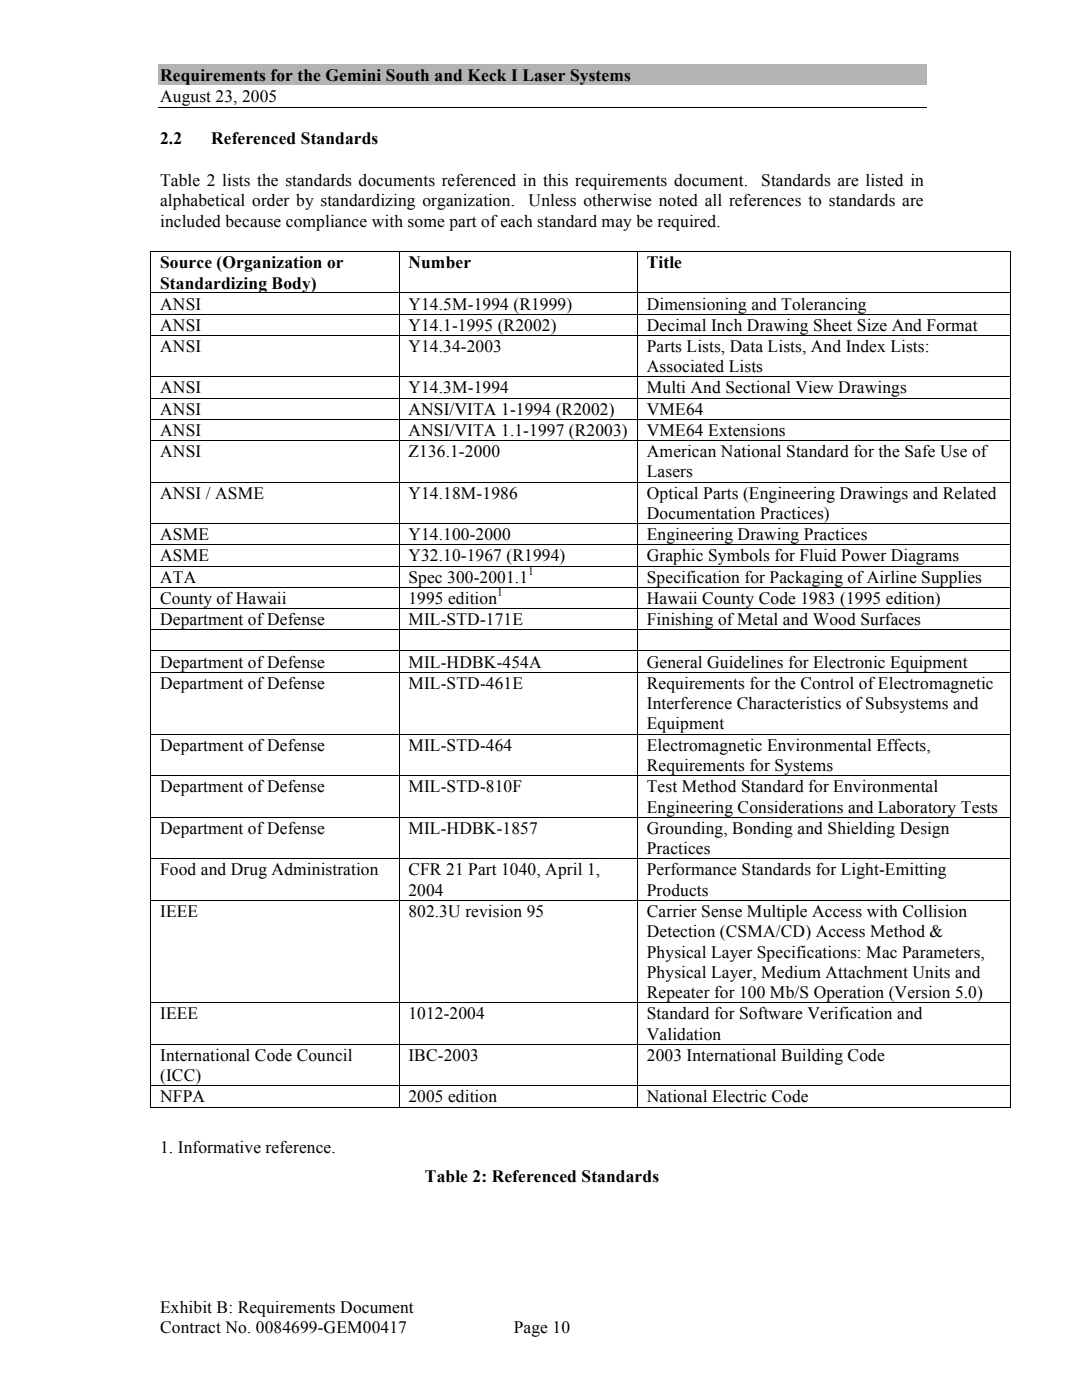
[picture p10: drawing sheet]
<svg xmlns="http://www.w3.org/2000/svg" width="216mm" height="279mm" viewBox="0 0 216 279" stroke-linecap="round" stroke-linejoin="round" font-family="sans-serif">
<defs><g id="words">
<g font-size="3.5">
<text x="32" y="16.1">Requirements for the Gemini South and Keck I Laser Systems</text>
<text x="32" y="20.3">August 23, 2005</text>
<text x="32" y="28.8">2.2</text>
<text x="42.1" y="28.8">Referenced Standards</text>
<text x="32" y="37.1">Table 2 lists the standards documents referenced in this requirements document.</text>
<text x="32" y="41.2">alphabetical order by standardizing organization.</text>
<text x="105.5" y="41.2">Unless otherwise noted all references to standards are</text>
<text x="151.9" y="37.1">Standards are listed in</text>
<text x="32" y="45.2">included because compliance with some part of each standard may be required.</text>
<text x="32" y="53.5">Source (Organization or</text>
<text x="81.5" y="53.5">Number</text>
<text x="129.1" y="53.5">Title</text>
<text x="32" y="57.6">Standardizing Body)</text>
<text x="32" y="61.8">ANSI</text>
<text x="81.5" y="61.8">Y14.5M-1994 (R1999)</text>
<text x="129.1" y="61.8">Dimensioning and Tolerancing</text>
<text x="32" y="66.1">ANSI</text>
<text x="32" y="70.3">ANSI</text>
<text x="81.5" y="66.1">Y14.1-1995 (R2002)</text>
<text x="81.5" y="70.3">Y14.34-2003</text>
<text x="129.1" y="66.1">Decimal Inch Drawing Sheet Size And Format</text>
<text x="129.1" y="70.3">Parts Lists, Data Lists, And Index Lists:</text>
<text x="129.1" y="74.3">Associated Lists</text>
<text x="32" y="78.5">ANSI</text>
<text x="32" y="82.8">ANSI</text>
<text x="81.5" y="78.5">Y14.3M-1994</text>
<text x="81.5" y="82.8">ANSI/VITA 1-1994 (R2002)</text>
<text x="129.1" y="78.5">Multi And Sectional View Drawings</text>
<text x="129.1" y="82.8">VME64</text>
<text x="32" y="87">ANSI</text>
<text x="81.5" y="87">ANSI/VITA 1.1-1997 (R2003)</text>
<text x="129.1" y="87">VME64 Extensions</text>
<text x="32" y="91.2">ANSI</text>
<text x="81.5" y="91.2">Z136.1-2000</text>
<text x="129.1" y="91.2">American National Standard for the Safe Use of</text>
<text x="129.1" y="95.3">Lasers</text>
<text x="32" y="99.5">ANSI / ASME</text>
<text x="81.5" y="99.5">Y14.18M-1986</text>
<text x="129.1" y="99.5">Optical Parts (Engineering Drawings and Related</text>
<text x="32" y="107.8">ASME</text>
<text x="81.5" y="107.8">Y14.100-2000</text>
<text x="129.1" y="103.6">Documentation Practices)</text>
<text x="129.1" y="107.8">Engineering Drawing Practices</text>
<text x="32" y="112">ASME</text>
<text x="81.5" y="112">Y32.10-1967 (R1994)</text>
<text x="129.1" y="112">Graphic Symbols for Fluid Power Diagrams</text>
<text x="32" y="116.3">ATA</text>
<text x="81.5" y="116.3">Spec 300-2001.1</text>
<text x="129.1" y="116.3">Specification for Packaging of Airline Supplies</text>
<text x="32" y="120.5">County of Hawaii</text>
<text x="32" y="124.7">Department of Defense</text>
<text x="81.5" y="120.5">1995 edition</text>
<text x="81.5" y="124.7">MIL-STD-171E</text>
<text x="129.1" y="120.5">Hawaii County Code 1983 (1995 edition)</text>
<text x="129.1" y="124.7">Finishing ofMetal and Wood Surfaces</text>
<text x="32" y="133.2">Department of Defense</text>
<text x="32" y="137.4">Department of Defense</text>
<text x="81.5" y="133.2">MIL-HDBK-454A</text>
<text x="81.5" y="137.4">MIL-STD-461E</text>
<text x="129.1" y="133.2">General Guidelines for Electronic Equipment</text>
<text x="129.1" y="137.4">Requirements for the Control of Electromagnetic</text>
<text x="129.1" y="141.5">Interference Characteristics of Subsystems and</text>
<text x="32" y="149.8">Department of Defense</text>
<text x="81.5" y="149.8">MIL-STD-464</text>
<text x="129.1" y="145.6">Equipment</text>
<text x="129.1" y="149.8">Electromagnetic Environmental Effects,</text>
<text x="129.1" y="153.9">Requirements for Systems</text>
<text x="32" y="158.1">Department of Defense</text>
<text x="81.5" y="158.1">MIL-STD-810F</text>
<text x="129.1" y="158.1">Test Method Standard for Environmental</text>
<text x="32" y="166.4">Department of Defense</text>
<text x="81.5" y="166.4">MIL-HDBK-1857</text>
<text x="129.1" y="162.2">Engineering Considerations and Laboratory Tests</text>
<text x="129.1" y="166.4">Grounding, Bonding and Shielding Design</text>
<text x="129.1" y="170.5">Practices</text>
<text x="32" y="174.7">Food and Drug Administration</text>
<text x="81.5" y="174.7">CFR 21 Part 1040, April 1,</text>
<text x="81.5" y="178.8">2004</text>
<text x="129.1" y="174.7">Performance Standards for Light-Emitting</text>
<text x="129.1" y="178.8">Products</text>
<text x="32" y="183">IEEE</text>
<text x="81.5" y="183">802.3U revision 95</text>
<text x="129.1" y="183">Carrier Sense Multiple Access with Collision</text>
<text x="129.1" y="187.1">Detection (CSMA/CD) Access Method &amp;</text>
<text x="129.1" y="191.1">Physical Layer Specifications: Mac Parameters,</text>
<text x="129.1" y="195.1">Physical Layer, Medium Attachment Units and</text>
<text x="32" y="203.4">IEEE</text>
<text x="81.5" y="203.4">1012-2004</text>
<text x="129.1" y="199.2">Repeater for 100 Mb/S Operation (Version 5.0)</text>
<text x="129.1" y="203.4">Standard for Software Verification and</text>
<text x="129.1" y="207.5">Validation</text>
<text x="32" y="211.7">International Code Council</text>
<text x="32" y="215.8">(ICC)</text>
<text x="81.5" y="211.7">IBC-2003</text>
<text x="129.1" y="211.7">2003 International Building Code</text>
<text x="32" y="220">NFPA</text>
<text x="81.5" y="220">2005 edition</text>
<text x="129.1" y="220">National Electric Code</text>
<text x="32" y="230.1">1. Informative reference.</text>
<text x="84.8" y="235.9">Table 2: Referenced Standards</text>
<text x="32" y="262">Exhibit B: Requirements Document</text>
<text x="32" y="266.1">Contract No. 0084699-GEM00417</text>
<text x="102.5" y="266.1">Page 10</text>
</g>
<g font-size="2.3">
<text x="99.2" y="118.9">1</text>
<text x="105.4" y="114.7">1</text>
</g>
</g></defs>
<path d="M31.4 12.9h153.5v4.1h-153.5z" fill="#b3b3b3"/>
<g fill="none" stroke="#000" stroke-width=".2">
<path d="M31.4 21.5h153.5M30 50.3v8.1M30 58.5v4.1M30.1 50.2h49.4M30.1 58.5h49.4M79.6 50.3v8.1M79.6 58.5v4.1M79.7 50.2h47.4M79.7 58.5h47.4M127.2 50.3v8.1M127.2 58.5v4.1M127.3 50.2h74.3"/>
<path d="M127.3 58.5h74.3M201.7 50.3v8.1M201.7 58.5v4.1M30 62.8v4M30 67v8.1M30 75.3v4.1M30 79.5v4.1M30.1 62.7h49.4M30.1 66.9h49.4M30.1 75.2h49.4M30.1 79.5h49.4M79.6 62.8v4"/>
<path d="M79.6 67v8.1M79.6 75.3v4.1M79.6 79.5v4.1M79.7 62.7h47.4M79.7 66.9h47.4M79.7 75.2h47.4M79.7 79.5h47.4M127.2 62.8v4M127.2 67v8.1M127.2 75.3v4.1M127.2 79.5v4.1M127.3 62.7h74.3"/>
<path d="M127.3 66.9h74.3M127.3 75.2h74.3M127.3 79.5h74.3M201.7 62.8v4M201.7 67v8.1M201.7 75.3v4.1M201.7 79.5v4.1M30 83.8v4M30 88v8.1M30 96.3v8.1M30.1 83.7h49.4M30.1 87.9h49.4"/>
<path d="M30.1 96.2h49.4M79.6 83.8v4M79.6 88v8.1M79.6 96.3v8.1M79.7 83.7h47.4M79.7 87.9h47.4M79.7 96.2h47.4M127.2 83.8v4M127.2 88v8.1M127.2 96.3v8.1M127.3 83.7h74.3M127.3 87.9h74.3"/>
<path d="M127.3 96.2h74.3M201.7 83.8v4M201.7 88v8.1M201.7 96.3v8.1M30 104.6v4.1M30 108.8v4.1M30 113.1v4M30 117.3v4.1M30.1 104.5h49.4M30.1 108.7h49.4M30.1 113h49.4M30.1 117.2h49.4"/>
<path d="M79.6 104.6v4.1M79.6 108.8v4.1M79.6 113.1v4M79.6 117.3v4.1M79.7 104.5h47.4M79.7 108.7h47.4M79.7 113h47.4M79.7 117.2h47.4M127.2 104.6v4.1M127.2 108.8v4.1M127.2 113.1v4M127.2 117.3v4.1"/>
<path d="M127.3 104.5h74.3M127.3 108.7h74.3M127.3 113h74.3M127.3 117.2h74.3M201.7 104.6v4.1M201.7 108.8v4.1M201.7 113.1v4M201.7 117.3v4.1M30 121.5v4.1M30 125.8v4M30 130v4.1M30 134.2v12.2"/>
<path d="M30.1 121.4h49.4M30.1 125.7h49.4M30.1 129.9h49.4M30.1 134.1h49.4M79.6 121.5v4.1M79.6 125.8v4M79.6 130v4.1M79.6 134.2v12.2M79.7 121.4h47.4M79.7 125.7h47.4M79.7 129.9h47.4M79.7 134.1h47.4"/>
<path d="M127.2 121.5v4.1M127.2 125.8v4M127.2 130v4.1M127.2 134.2v12.2M127.3 121.4h74.3M127.3 125.7h74.3M127.3 129.9h74.3M127.3 134.1h74.3M201.7 121.5v4.1M201.7 125.8v4M201.7 130v4.1M201.7 134.2v12.2"/>
<path d="M30 146.6v8.1M30 154.9v8.1M30.1 146.5h49.4M30.1 154.8h49.4M79.6 146.6v8.1M79.6 154.9v8.1M79.7 146.5h47.4M79.7 154.8h47.4M127.2 146.6v8.1M127.2 154.9v8.1M127.3 146.5h74.3M127.3 154.8h74.3"/>
<path d="M201.7 146.6v8.1M201.7 154.9v8.1M30 163.2v8.1M30 171.5v8.1M30 179.8v20.2M30.1 163.1h49.4M30.1 171.4h49.4M30.1 179.7h49.4M79.6 163.2v8.1M79.6 171.5v8.1M79.6 179.8v20.2M79.7 163.1h47.4"/>
<path d="M79.7 171.4h47.4M79.7 179.7h47.4M127.2 163.2v8.1M127.2 171.5v8.1M127.2 179.8v20.2M127.3 163.1h74.3M127.3 171.4h74.3M127.3 179.7h74.3M201.7 163.2v8.1M201.7 171.5v8.1M201.7 179.8v20.2M30 200.2v8.1"/>
<path d="M30 208.5v8.1M30 216.8v4M30.1 200.1h49.4M30.1 208.4h49.4M30.1 216.7h49.4M79.6 200.2v8.1M79.6 208.5v8.1M79.6 216.8v4M79.7 200.1h47.4M79.7 208.4h47.4M79.7 216.7h47.4M127.2 200.2v8.1"/>
<path d="M127.2 208.5v8.1M127.2 216.8v4M127.3 200.1h74.3M127.3 208.4h74.3M127.3 216.7h74.3M201.7 200.2v8.1M201.7 208.5v8.1M201.7 216.8v4M30.1 220.9h49.4M79.7 220.9h47.4M127.3 220.9h74.3"/>
</g>
<g fill="#000">
<path d="M29.9 50.2h.2v.1h-.2zM29.9 58.4h.2v.1h-.2zM79.5 50.2h.2v.1h-.2zM79.5 58.4h.2v.1h-.2zM127.1 50.2h.2v.1h-.2zM127.1 58.4h.2v.1h-.2zM201.6 50.2h.2v.1h-.2zM201.6 58.4h.2v.1h-.2zM29.9 62.6h.2v.2h-.2zM29.9 66.8h.2v.2h-.2zM29.9 75.1h.2v.2h-.2zM29.9 79.4h.2v.1h-.2z"/>
<path d="M79.5 62.6h.2v.2h-.2zM79.5 66.8h.2v.2h-.2zM79.5 75.1h.2v.2h-.2zM79.5 79.4h.2v.1h-.2zM127.1 62.6h.2v.2h-.2zM127.1 66.8h.2v.2h-.2zM127.1 75.1h.2v.2h-.2zM127.1 79.4h.2v.1h-.2zM201.6 62.6h.2v.2h-.2zM201.6 66.8h.2v.2h-.2zM201.6 75.1h.2v.2h-.2zM201.6 79.4h.2v.1h-.2z"/>
<path d="M29.9 83.6h.2v.2h-.2zM29.9 87.8h.2v.2h-.2zM29.9 96.1h.2v.2h-.2zM79.5 83.6h.2v.2h-.2zM79.5 87.8h.2v.2h-.2zM79.5 96.1h.2v.2h-.2zM127.1 83.6h.2v.2h-.2zM127.1 87.8h.2v.2h-.2zM127.1 96.1h.2v.2h-.2zM201.6 83.6h.2v.2h-.2zM201.6 87.8h.2v.2h-.2zM201.6 96.1h.2v.2h-.2z"/>
<path d="M29.9 104.4h.2v.2h-.2zM29.9 108.7h.2v.1h-.2zM29.9 112.9h.2v.2h-.2zM29.9 117.1h.2v.2h-.2zM79.5 104.4h.2v.2h-.2zM79.5 108.7h.2v.1h-.2zM79.5 112.9h.2v.2h-.2zM79.5 117.1h.2v.2h-.2zM127.1 104.4h.2v.2h-.2zM127.1 108.7h.2v.1h-.2zM127.1 112.9h.2v.2h-.2zM127.1 117.1h.2v.2h-.2z"/>
<path d="M201.6 104.4h.2v.2h-.2zM201.6 108.7h.2v.1h-.2zM201.6 112.9h.2v.2h-.2zM201.6 117.1h.2v.2h-.2zM29.9 121.4h.2v.1h-.2zM29.9 125.6h.2v.2h-.2zM29.9 129.8h.2v.2h-.2zM29.9 134.1h.2v.1h-.2zM79.5 121.4h.2v.1h-.2zM79.5 125.6h.2v.2h-.2zM79.5 129.8h.2v.2h-.2zM79.5 134.1h.2v.1h-.2z"/>
<path d="M127.1 121.4h.2v.1h-.2zM127.1 125.6h.2v.2h-.2zM127.1 129.8h.2v.2h-.2zM127.1 134.1h.2v.1h-.2zM201.6 121.4h.2v.1h-.2zM201.6 125.6h.2v.2h-.2zM201.6 129.8h.2v.2h-.2zM201.6 134.1h.2v.1h-.2zM29.9 146.4h.2v.2h-.2zM29.9 154.7h.2v.2h-.2zM79.5 146.4h.2v.2h-.2zM79.5 154.7h.2v.2h-.2z"/>
<path d="M127.1 146.4h.2v.2h-.2zM127.1 154.7h.2v.2h-.2zM201.6 146.4h.2v.2h-.2zM201.6 154.7h.2v.2h-.2zM29.9 163h.2v.2h-.2zM29.9 171.3h.2v.2h-.2zM29.9 179.6h.2v.2h-.2zM79.5 163h.2v.2h-.2zM79.5 171.3h.2v.2h-.2zM79.5 179.6h.2v.2h-.2zM127.1 163h.2v.2h-.2zM127.1 171.3h.2v.2h-.2z"/>
<path d="M127.1 179.6h.2v.2h-.2zM201.6 163h.2v.2h-.2zM201.6 171.3h.2v.2h-.2zM201.6 179.6h.2v.2h-.2zM29.9 200h.2v.2h-.2zM29.9 208.3h.2v.2h-.2zM29.9 216.6h.2v.2h-.2zM79.5 200h.2v.2h-.2zM79.5 208.3h.2v.2h-.2zM79.5 216.6h.2v.2h-.2zM127.1 200h.2v.2h-.2zM127.1 208.3h.2v.2h-.2z"/>
<path d="M127.1 216.6h.2v.2h-.2zM201.6 200h.2v.2h-.2zM201.6 208.3h.2v.2h-.2zM201.6 216.6h.2v.2h-.2zM29.9 220.8h.2v.2h-.2zM79.5 220.8h.2v.2h-.2zM127.1 220.8h.2v.2h-.2zM201.6 220.8h.2v.2h-.2z"/>
</g>
<use href="#words"/>
</svg>
